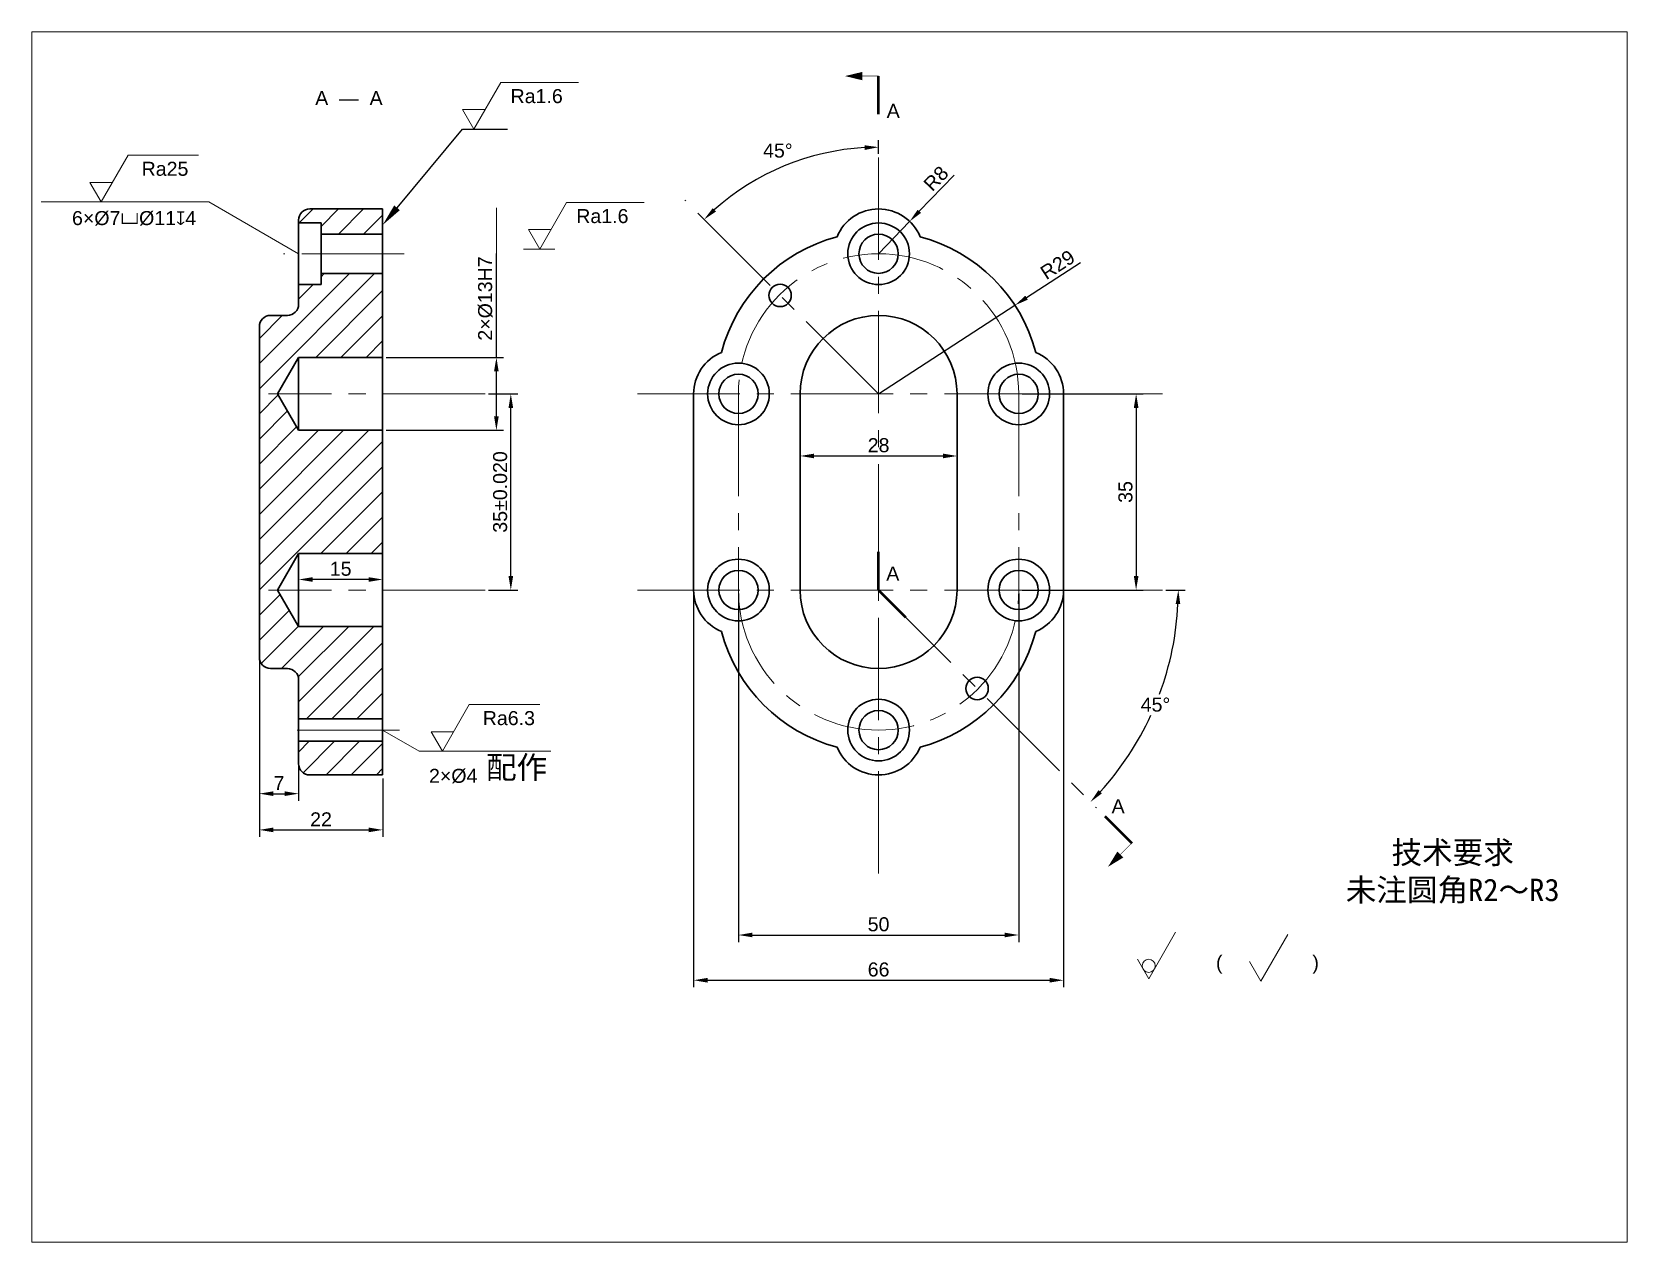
# Paper-space layout '布局1' of a CAD drawing. Header units: millimetres. Extents: x 26 to 231, y 20 to 176.
# The model-space entities are those that its viewports show. They can reach past a viewport. Long polylines and large blocks are cut down to what shows.
import ezdxf
from ezdxf import colors
from ezdxf.entities.mleader import LeaderData, LeaderLine
from ezdxf.math import Vec2, Vec3

# ---------------------------------------------------------------- set-up
doc = ezdxf.new("R2010")
doc.units = ezdxf.units.MM
doc.header["$LTSCALE"] = 0.5
doc.linetypes.add('CENTER2', pattern=[28.575, 19.05, -3.175, 3.175, -3.175])
for name, color, linetype, lineweight in [('中心线', 7, 'CENTER2', 15), ('剖面线', 7, 'Continuous', 15), ('尺寸线', 7, 'Continuous', 15), ('粗粗实线', 7, 'Continuous', 50), ('细实线', 7, 'Continuous', 15), ('轮廓线', 7, 'Continuous', 30)]:
    doc.layers.add(name, color=color, linetype=linetype, lineweight=lineweight)
doc.styles.get("Standard").update_dxf_attribs({"font": 'arial.ttf'})
doc.dimstyles.new('Annotative', dxfattribs={"dimscale": 0, "dimtxt": 2.5, "dimasz": 2.5, "dimexe": 1.25, "dimexo": 0.625, "dimtad": 1, "dimtxsty": 'Standard', "dimcen": 2.5, "dimadec": 0, "dimazin": 0, "dimtfac": 1, "dimtmove": 0, "dimatfit": 3, "dimfxl": 1, "dimarcsym": 0})
doc.dimstyles.new('ISO-25', dxfattribs={"dimtxt": 2.5, "dimasz": 2.5, "dimexe": 1.25, "dimexo": 0.625, "dimtad": 1, "dimtxsty": 'Standard', "dimcen": 2.5, "dimadec": 0, "dimazin": 0, "dimtfac": 1, "dimtmove": 0, "dimatfit": 3, "dimfxl": 1, "dimarcsym": 0})

psp = doc.layouts.new('布局1')

msp = doc.modelspace()

# ---------------------------------------------------------------- texts
at = {"layer": '尺寸线'}
for s, insert, char_height, attachment_point in [('Ra1.6', (2869.814, 2073.082), 2.5, 7), ('Ra25', (2803.989, 2062.647), 2.5, 1), ('6×%%C7{\\Fgdt|c0;v}%%C11{\\Fgdt|c0;x}4', (2813.723, 2053.852), 2.5, 3), ('Ra1.6', (2881.536, 2051.674), 2.5, 7), ('Ra6.3', (2864.853, 1964.624), 2.5, 1), ('{\\fSimSun|b0|i0|c134|p2;配作}', (2865.445, 1956.588), 4, 1), ('2×%%C4', (2855.262, 1954.326), 2.5, 1)]:
    msp.add_mtext(s, dxfattribs=dict(at, insert=insert, char_height=char_height, attachment_point=attachment_point))
at = {"layer": '尺寸线', "attachment_point": 1}
for s, width, insert, char_height in [('\\pxqc;{\\fSimSun|b0|i0|c134|p2;技术要求}\\P{\\fSimSun|b0|i0|c134|p2;未注圆角R2～R3}', 42.3532, (3016.733, 1941.394), 4), ('\\pxi-3,l4,t4;(^I          )', 28.07988, (2993.176, 1921.015), 2.5)]:
    msp.add_mtext_dynamic_manual_height_columns(s, width=width, gutter_width=12.5, heights=[0], dxfattribs=dict(at, insert=insert, char_height=char_height))
at = {"layer": '粗粗实线', "char_height": 2.5}
for s, width, insert, attachment_point in [('A  —  A', 16.84024, (2846.993, 2075.27), 3), ('A', 3.48404, (2936.932, 2072.99), 1), ('A', 3.48404, (2936.85, 1990.42), 1), ('A', 3.48404, (2977.055, 1948.898), 1)]:
    msp.add_mtext_dynamic_manual_height_columns(s, width=width, gutter_width=12.5, heights=[0], dxfattribs=dict(at, insert=insert, attachment_point=attachment_point))

# ---------------------------------------------------------------- blocks, each defined once
blk = doc.blocks.new('*D1')
at = {"layer": 'Defpoints', "color": 0, "transparency": 16777216}
for p in [(2910.48, 1986.23), (2960.48, 1986.23), (2960.48, 1924.67)]:
    blk.add_point(p, dxfattribs=at)
at = {"layer": '尺寸线', "color": 0, "lineweight": -2, "transparency": 16777216}
for p, q in [((2910.48, 1985.61), (2910.48, 1923.42)), ((2960.48, 1985.61), (2960.48, 1923.42)), ((2912.98, 1924.67), (2957.98, 1924.67))]:
    blk.add_line(p, q, dxfattribs=at)
at = {"layer": '尺寸线', "color": 0, "transparency": 16777216}
for points in [[(2912.98, 1925.09), (2912.98, 1924.26), (2910.48, 1924.67)], [(2957.98, 1925.09), (2957.98, 1924.26), (2960.48, 1924.67)]]:
    blk.add_solid(points, dxfattribs=at)
at = {"layer": '尺寸线', "color": 0, "transparency": 16777216, "insert": (2935.48, 1926.57), "char_height": 2.5, "attachment_point": 5}
blk.add_mtext('50', dxfattribs=at)
blk = doc.blocks.new('*D2')
at = {"layer": 'Defpoints', "color": 0, "transparency": 16777216}
for p in [(2902.48, 1986.23), (2968.48, 1986.23), (2968.48, 1916.6)]:
    blk.add_point(p, dxfattribs=at)
at = {"layer": '尺寸线', "color": 0, "lineweight": -2, "transparency": 16777216}
for p, q in [((2902.48, 1985.61), (2902.48, 1915.35)), ((2968.48, 1985.61), (2968.48, 1915.35)), ((2904.98, 1916.6), (2965.98, 1916.6))]:
    blk.add_line(p, q, dxfattribs=at)
at = {"layer": '尺寸线', "color": 0, "transparency": 16777216}
for points in [[(2904.98, 1917.02), (2904.98, 1916.18), (2902.48, 1916.6)], [(2965.98, 1917.02), (2965.98, 1916.18), (2968.48, 1916.6)]]:
    blk.add_solid(points, dxfattribs=at)
at = {"layer": '尺寸线', "color": 0, "transparency": 16777216, "insert": (2935.48, 1918.5), "char_height": 2.5, "attachment_point": 5}
blk.add_mtext('66', dxfattribs=at)
blk = doc.blocks.new('*D3')
at = {"layer": 'Defpoints', "color": 0, "transparency": 16777216}
for p in [(2892.45, 1986.23), (2935.48, 1986.23), (2986.12, 1986.23), (2981.79, 1959.5), (2974.34, 1947.38)]:
    blk.add_point(p, dxfattribs=at)
at = {"layer": '尺寸线', "color": 0, "lineweight": -2, "transparency": 16777216}
blk.add_line((2986.75, 1986.23), (2990.21, 1986.23), dxfattribs=at)
for start, end in [(339.6826, 357.3211), (317.6789, 335.2824)]:
    blk.add_arc((2935.48, 1986.23), 53.47, start, end, dxfattribs=at)
at = {"layer": '尺寸线', "color": 0, "transparency": 16777216}
for points in [[(2988.48, 1983.74), (2989.31, 1983.72), (2988.96, 1986.23)], [(2975.32, 1949.94), (2974.72, 1950.52), (2973.29, 1948.42)]]:
    blk.add_solid(points, dxfattribs=at)
at = {"layer": '尺寸线', "color": 0, "transparency": 16777216, "insert": (2984.89, 1965.77), "char_height": 2.5, "attachment_point": 5}
blk.add_mtext('45°', dxfattribs=at)
blk = doc.blocks.new('*D4')
at = {"layer": 'Defpoints', "color": 0, "transparency": 16777216}
for p in [(2960.48, 2021.23), (2960.48, 1986.23), (2981.43, 1986.23)]:
    blk.add_point(p, dxfattribs=at)
at = {"layer": '尺寸线', "color": 0, "lineweight": -2, "transparency": 16777216}
for p, q in [((2961.11, 2021.23), (2982.68, 2021.23)), ((2981.43, 2018.73), (2981.43, 1988.73)), ((2961.11, 1986.23), (2982.68, 1986.23))]:
    blk.add_line(p, q, dxfattribs=at)
at = {"layer": '尺寸线', "color": 0, "transparency": 16777216}
for points in [[(2981.02, 2018.73), (2981.85, 2018.73), (2981.43, 2021.23)], [(2981.02, 1988.73), (2981.85, 1988.73), (2981.43, 1986.23)]]:
    blk.add_solid(points, dxfattribs=at)
at = {"layer": '尺寸线', "color": 0, "transparency": 16777216, "insert": (2979.53, 2003.73), "char_height": 2.5, "attachment_point": 5, "rotation": 90}
blk.add_mtext('35', dxfattribs=at)
blk = doc.blocks.new('*D5')
at = {"layer": 'Defpoints', "color": 0, "transparency": 16777216}
for p in [(2949.48, 2010.15), (2921.48, 2003.73), (2949.48, 2003.73)]:
    blk.add_point(p, dxfattribs=at)
at = {"layer": '尺寸线', "color": 0, "lineweight": -2, "transparency": 16777216}
for p, q in [((2921.48, 2004.36), (2921.48, 2011.4)), ((2923.98, 2010.15), (2946.98, 2010.15)), ((2949.48, 2004.36), (2949.48, 2011.4))]:
    blk.add_line(p, q, dxfattribs=at)
at = {"layer": '尺寸线', "color": 0, "transparency": 16777216}
for points in [[(2923.98, 2010.57), (2923.98, 2009.74), (2921.48, 2010.15)], [(2946.98, 2010.57), (2946.98, 2009.74), (2949.48, 2010.15)]]:
    blk.add_solid(points, dxfattribs=at)
at = {"layer": '尺寸线', "color": 0, "transparency": 16777216, "insert": (2935.48, 2012.06), "char_height": 2.5, "attachment_point": 5}
blk.add_mtext('28', dxfattribs=at)
blk = doc.blocks.new('*D6')
at = {"layer": 'Defpoints', "color": 0, "transparency": 16777216}
for p in [(2959.8, 2037.04), (2935.48, 2021.23)]:
    blk.add_point(p, dxfattribs=at)
at = {"layer": '尺寸线', "color": 0, "lineweight": -2, "transparency": 16777216}
for p, q in [((2971.49, 2044.64), (2961.89, 2038.4)), ((2935.48, 2021.23), (2959.8, 2037.04))]:
    blk.add_line(p, q, dxfattribs=at)
at = {"layer": '尺寸线', "color": 0, "transparency": 16777216}
blk.add_solid([(2961.66, 2038.75), (2962.12, 2038.05), (2959.8, 2037.04)], dxfattribs=at)
at = {"layer": '尺寸线', "color": 0, "transparency": 16777216, "insert": (2967.42, 2044.27), "char_height": 2.5, "attachment_point": 5, "rotation": 33.0306}
blk.add_mtext('R29', dxfattribs=at)
blk = doc.blocks.new('*D7')
at = {"layer": 'Defpoints', "color": 0, "transparency": 16777216}
for p in [(2941.02, 2052.01), (2935.48, 2046.23)]:
    blk.add_point(p, dxfattribs=at)
at = {"layer": '尺寸线', "color": 0, "lineweight": -2, "transparency": 16777216}
for p, q in [((2948.94, 2060.25), (2942.75, 2053.81)), ((2935.48, 2046.23), (2941.02, 2052.01))]:
    blk.add_line(p, q, dxfattribs=at)
at = {"layer": '尺寸线', "color": 0, "transparency": 16777216}
blk.add_solid([(2942.45, 2054.1), (2943.05, 2053.52), (2941.02, 2052.01)], dxfattribs=at)
at = {"layer": '尺寸线', "color": 0, "transparency": 16777216, "insert": (2945.73, 2059.66), "char_height": 2.5, "attachment_point": 5, "rotation": 46.1841}
blk.add_mtext('R8', dxfattribs=at)
blk = doc.blocks.new('*D13')
at = {"layer": 'Defpoints', "color": 0, "transparency": 16777216}
for p in [(2924.09, 2063.75), (2935.48, 2063.42), (2900.94, 2055.78), (2935.48, 2021.23), (2935.48, 1933.67)]:
    blk.add_point(p, dxfattribs=at)
at = {"layer": '尺寸线', "color": 0, "lineweight": -2, "transparency": 16777216}
blk.add_line((2935.48, 2064.05), (2935.48, 2066.5), dxfattribs=at)
blk.add_arc((2935.48, 2021.23), 44.02, 93.2545, 131.7455, dxfattribs=at)
at = {"layer": '尺寸线', "color": 0, "transparency": 16777216}
for points in [[(2932.97, 2065.6), (2933, 2064.76), (2935.48, 2065.25)], [(2906.46, 2053.77), (2905.89, 2054.38), (2904.36, 2052.36)]]:
    blk.add_solid(points, dxfattribs=at)
at = {"layer": '尺寸线', "color": 0, "transparency": 16777216, "insert": (2917.51, 2064.63), "char_height": 2.5, "attachment_point": 5}
blk.add_mtext('45°', dxfattribs=at)
blk = doc.blocks.new('*D8')
at = {"layer": 'Defpoints', "color": 0, "transparency": 16777216}
for p in [(2865.27, 2021.23), (2869.86, 2021.23), (2865.27, 1986.23)]:
    blk.add_point(p, dxfattribs=at)
at = {"layer": '尺寸线', "color": 0, "lineweight": -2, "transparency": 16777216}
for p, q in [((2865.89, 2021.23), (2871.11, 2021.23)), ((2869.86, 1988.73), (2869.86, 2018.73)), ((2865.89, 1986.23), (2871.11, 1986.23))]:
    blk.add_line(p, q, dxfattribs=at)
at = {"layer": '尺寸线', "color": 0, "transparency": 16777216}
for points in [[(2869.45, 2018.73), (2870.28, 2018.73), (2869.86, 2021.23)], [(2869.45, 1988.73), (2870.28, 1988.73), (2869.86, 1986.23)]]:
    blk.add_solid(points, dxfattribs=at)
at = {"layer": '尺寸线', "color": 0, "transparency": 16777216, "insert": (2867.96, 2003.73), "char_height": 2.5, "attachment_point": 5, "rotation": 90}
blk.add_mtext('35%%P0.020', dxfattribs=at)
blk = doc.blocks.new('*D9')
at = {"layer": 'Defpoints', "color": 0, "transparency": 16777216}
for p in [(2847, 2027.73), (2867.29, 2027.73), (2847, 2014.73)]:
    blk.add_point(p, dxfattribs=at)
at = {"layer": '尺寸线', "color": 0, "lineweight": -2, "transparency": 16777216}
for p, q in [((2867.29, 2027.73), (2867.29, 2046.27)), ((2847.62, 2027.73), (2868.54, 2027.73)), ((2867.29, 2017.23), (2867.29, 2025.23)), ((2847.62, 2014.73), (2868.54, 2014.73))]:
    blk.add_line(p, q, dxfattribs=at)
at = {"layer": '尺寸线', "color": 0, "transparency": 16777216}
for points in [[(2866.87, 2025.23), (2867.7, 2025.23), (2867.29, 2027.73)], [(2866.87, 2017.23), (2867.7, 2017.23), (2867.29, 2014.73)]]:
    blk.add_solid(points, dxfattribs=at)
at = {"layer": '尺寸线', "color": 0, "transparency": 16777216, "insert": (2865.32, 2038.25), "char_height": 2.5, "attachment_point": 5, "rotation": 90}
blk.add_mtext('2×%%C13H7         ', dxfattribs=at)
blk = doc.blocks.new('*D10')
at = {"layer": 'Defpoints', "color": 0, "transparency": 16777216}
for p in [(2832, 1988.11), (2832, 1986.23), (2847, 1986.23)]:
    blk.add_point(p, dxfattribs=at)
at = {"layer": '尺寸线', "color": 0, "lineweight": -2, "transparency": 16777216}
for p, q in [((2832, 1986.86), (2832, 1989.36)), ((2844.5, 1988.11), (2834.5, 1988.11)), ((2847, 1986.86), (2847, 1989.36))]:
    blk.add_line(p, q, dxfattribs=at)
at = {"layer": '尺寸线', "color": 0, "transparency": 16777216}
for points in [[(2834.5, 1988.52), (2834.5, 1987.69), (2832, 1988.11)], [(2844.5, 1988.52), (2844.5, 1987.69), (2847, 1988.11)]]:
    blk.add_solid(points, dxfattribs=at)
at = {"layer": '尺寸线', "color": 0, "transparency": 16777216, "insert": (2839.5, 1990.01), "char_height": 2.5, "attachment_point": 5}
blk.add_mtext('15', dxfattribs=at)
blk = doc.blocks.new('*D11')
at = {"layer": 'Defpoints', "color": 0, "transparency": 16777216}
for p in [(2825, 1974.23), (2832, 1962.73), (2832, 1949.89)]:
    blk.add_point(p, dxfattribs=at)
at = {"layer": '细实线', "color": 0, "lineweight": -2, "transparency": 16777216}
for p, q in [((2825, 1973.61), (2825, 1948.64)), ((2832, 1962.11), (2832, 1948.64)), ((2827.5, 1949.89), (2829.5, 1949.89))]:
    blk.add_line(p, q, dxfattribs=at)
at = {"layer": '细实线', "color": 0, "transparency": 16777216}
for points in [[(2827.5, 1950.31), (2827.5, 1949.47), (2825, 1949.89)], [(2829.5, 1950.31), (2829.5, 1949.47), (2832, 1949.89)]]:
    blk.add_solid(points, dxfattribs=at)
at = {"layer": '细实线', "color": 0, "transparency": 16777216, "insert": (2828.5, 1951.77), "char_height": 2.5, "attachment_point": 5}
blk.add_mtext('7', dxfattribs=at)
blk = doc.blocks.new('*D12')
at = {"layer": 'Defpoints', "color": 0, "transparency": 16777216}
for p in [(2825, 1961.12), (2847, 1953.23), (2847, 1943.43)]:
    blk.add_point(p, dxfattribs=at)
at = {"layer": '细实线', "color": 0, "lineweight": -2, "transparency": 16777216}
for p, q in [((2825, 1960.5), (2825, 1942.18)), ((2847, 1952.61), (2847, 1942.18)), ((2827.5, 1943.43), (2844.5, 1943.43))]:
    blk.add_line(p, q, dxfattribs=at)
at = {"layer": '细实线', "color": 0, "transparency": 16777216}
for points in [[(2827.5, 1943.85), (2827.5, 1943.01), (2825, 1943.43)], [(2844.5, 1943.85), (2844.5, 1943.01), (2847, 1943.43)]]:
    blk.add_solid(points, dxfattribs=at)
at = {"layer": '细实线', "color": 0, "transparency": 16777216, "insert": (2836, 1945.31), "char_height": 2.5, "attachment_point": 5}
blk.add_mtext('22', dxfattribs=at)

# ---------------------------------------------------------------- dimensions: what is measured, and where the dimension line sits
at = {"layer": '尺寸线'}
for base, line1, line2, dimstyle, override, picture, middle in [((2924.089, 2063.752), ((2935.482, 2063.423), (2935.482, 1933.667)), ((2935.482, 2021.233), (2900.938, 2055.778)), 'Annotative', {"dimtad": 2, "dimtih": 1, "dimtoh": 0}, '*D13', (2917.509, 2064.625)), ((2981.792, 1959.496), ((2935.482, 1986.233), (2974.338, 1947.377)), ((2892.453, 1986.233), (2986.124, 1986.233)), 'ISO-25', {"dimtad": 0, "dimtih": 1}, '*D3', (2984.886, 1965.769))]:
    dim = msp.add_angular_dim_2l(base=base, line1=line1, line2=line2, dimstyle=dimstyle, override=override, dxfattribs=at)
    dim.commit()
    dim.dimension.update_dxf_attribs({"geometry": picture, "text_midpoint": middle})
for center, mpoint, picture, middle in [((2935.482, 2046.233), (2941.021, 2052.006), '*D7', (2947.106, 2058.347)), ((2935.482, 2021.233), (2959.795, 2037.041), '*D6', (2968.457, 2042.672))]:
    dim = msp.add_radius_dim(center=center, mpoint=mpoint, dimstyle='ISO-25', dxfattribs=at)
    dim.commit()
    dim.dimension.update_dxf_attribs({"geometry": picture, "text_midpoint": middle, "dimtype": 164})
for base, p1, p2, text, picture, middle in [((2867.287, 2027.733), (2846.995, 2014.733), (2846.995, 2027.733), '2×%%C<>H7         ', '*D9', (2865.316, 2038.252)), ((2869.862, 2021.233), (2865.268, 1986.233), (2865.268, 2021.233), '<>%%P0.020', '*D8', (2867.96, 2003.733))]:
    dim = msp.add_linear_dim(base=base, p1=p1, p2=p2, angle=90, text=text, dimstyle='ISO-25', dxfattribs=at)
    dim.commit()
    dim.dimension.update_dxf_attribs({"geometry": picture, "text_midpoint": middle})
for base, p1, p2, angle, picture, middle in [((2981.434, 1986.233), (2960.482, 2021.233), (2960.482, 1986.233), 90, '*D4', (2979.531, 2003.733)), ((2831.995, 1988.106), (2846.995, 1986.233), (2831.995, 1986.233), 180, '*D10', (2839.495, 1990.007))]:
    dim = msp.add_linear_dim(base=base, p1=p1, p2=p2, angle=angle, dimstyle='ISO-25', dxfattribs=at)
    dim.commit()
    dim.dimension.update_dxf_attribs({"geometry": picture, "text_midpoint": middle})
for base, p1, p2, picture, middle in [((2949.482, 2010.154), (2921.482, 2003.733), (2949.482, 2003.733), '*D5', (2935.482, 2012.055)), ((2968.482, 1916.599), (2902.482, 1986.233), (2968.482, 1986.233), '*D2', (2935.482, 1918.501)), ((2960.482, 1924.672), (2910.482, 1986.233), (2960.482, 1986.233), '*D1', (2935.482, 1926.574))]:
    dim = msp.add_linear_dim(base=base, p1=p1, p2=p2, dimstyle='ISO-25', dxfattribs=at)
    dim.commit()
    dim.dimension.update_dxf_attribs({"geometry": picture, "text_midpoint": middle})
at = {"layer": '细实线'}
for base, p1, p2, picture, middle in [((2831.995, 1949.891), (2824.995, 1974.233), (2831.995, 1962.733), '*D11', (2828.495, 1951.766)), ((2846.995, 1943.431), (2824.995, 1961.124), (2846.995, 1953.233), '*D12', (2835.995, 1945.311))]:
    dim = msp.add_linear_dim(base=base, p1=p1, p2=p2, dimstyle='ISO-25', dxfattribs=at)
    dim.commit()
    dim.dimension.update_dxf_attribs({"geometry": picture, "text_midpoint": middle})

# ---------------------------------------------------------------- hatches: boundary and pattern name
at = {"layer": '剖面线'}
h = msp.add_hatch(dxfattribs=at)
h.set_pattern_fill('ANSI31', color=256)
h.set_pattern_definition([(45, (12.5718, 0), (-2.245064, 2.245064), [])])
h.paths.add_polyline_path([(2833.995, 2054.233, 0.4142136), (2831.995, 2052.233), (2831.995, 2051.733), (2835.995, 2051.733), (2835.995, 2049.733), (2846.995, 2049.733), (2846.995, 2054.233)])
h.paths.add_polyline_path([(2846.995, 2027.733), (2846.995, 2042.733), (2835.995, 2042.733), (2835.995, 2040.733), (2831.995, 2040.733), (2831.995, 2037.233, -0.4142136), (2829.995, 2035.233), (2826.995, 2035.233, 0.4142136), (2824.995, 2033.233), (2824.995, 1974.233, 0.4142136), (2826.995, 1972.233), (2829.995, 1972.233, -0.4142136), (2831.995, 1970.233), (2831.995, 1963.233), (2846.995, 1963.233), (2846.995, 1979.733), (2831.995, 1979.733), (2828.242, 1986.233), (2831.995, 1992.733), (2846.995, 1992.733), (2846.995, 2014.733), (2831.995, 2014.733), (2828.242, 2021.233), (2831.995, 2027.733)])
h.paths.add_polyline_path([(2831.995, 1959.233), (2831.995, 1955.233, 0.4142136), (2833.995, 1953.233), (2846.995, 1953.233), (2846.995, 1959.233)])

# ---------------------------------------------------------------- linework, layer by layer
at = {"layer": '中心线'}
for p, q in [((2935.482, 2063.423), (2935.482, 1933.667)), ((2935.482, 2021.233), (2900.938, 2055.778)), ((2850.816, 2046.233), (2829.28, 2046.233)), ((2865.268, 2021.233), (2826.642, 2021.233)), ((2892.453, 2021.233), (2986.124, 2021.233)), ((2910.482, 2021.233), (2910.482, 1986.233)), ((2960.482, 2021.233), (2960.482, 1986.233)), ((2865.268, 1986.233), (2826.642, 1986.233)), ((2892.453, 1986.233), (2986.124, 1986.233)), ((2935.482, 1986.233), (2974.338, 1947.377)), ((2850.011, 1961.233), (2829.682, 1961.233))]:
    msp.add_line(p, q, dxfattribs=at)
for centre, start, end in [((2935.482, 2021.233), 0, 180), ((2935.482, 1986.233), 180, 0)]:
    msp.add_arc(centre, 25, start, end, dxfattribs=at)
at = {"layer": '尺寸线'}
for p, q in [((2865.311, 2071.956), (2861.27, 2071.956)), ((2863.29, 2068.456), (2861.27, 2071.956)), ((2796.785, 2055.479), (2801.59, 2063.802)), ((2801.59, 2063.802), (2814.157, 2063.802)), ((2796.785, 2055.479), (2794.764, 2058.979)), ((2794.764, 2058.979), (2798.806, 2058.979)), ((2815.98, 2055.479), (2786.057, 2055.479)), ((2831.995, 2046.233), (2815.98, 2055.479)), ((2867.287, 2046.27), (2867.287, 2054.448)), ((2877.033, 2050.549), (2872.992, 2050.549)), ((2875.013, 2047.049), (2872.992, 2050.549)), ((2857.649, 1957.456), (2862.454, 1965.779)), ((2862.454, 1965.779), (2875.021, 1965.779)), ((2857.649, 1957.456), (2855.628, 1960.956)), ((2855.628, 1960.956), (2859.669, 1960.956)), ((2983.674, 1916.839), (2988.479, 1925.161)), ((3003.666, 1916.432), (3008.471, 1924.754)), ((2983.674, 1916.839), (2981.653, 1920.339)), ((3003.666, 1916.432), (3001.645, 1919.932))]:
    msp.add_line(p, q, dxfattribs=at)
msp.add_circle((2983.674, 1919.172), 1.167, dxfattribs=at)
at = {"layer": '粗粗实线'}
for p, q in [((2935.482, 2071.121), (2935.482, 2077.942)), ((2935.482, 1986.233), (2935.482, 1993.055)), ((2935.482, 1986.233), (2940.306, 1981.41)), ((2975.824, 1945.891), (2980.648, 1941.068))]:
    msp.add_line(p, q, dxfattribs=at)
at = {"layer": '细实线'}
for p, q in [((2863.29, 2068.456), (2868.095, 2076.779)), ((2868.095, 2076.779), (2881.942, 2076.779)), ((2875.013, 2047.049), (2879.818, 2055.371)), ((2879.818, 2055.371), (2893.665, 2055.371)), ((2872.096, 2047.049), (2877.744, 2047.049)), ((2846.995, 1961.233), (2853.537, 1957.456)), ((2853.537, 1957.456), (2877.002, 1957.456))]:
    msp.add_line(p, q, dxfattribs=at)
for points in [[(2932.605, 2077.942, 1.5, 0, 0), (2929.493, 2077.942, 1.887, 1.887, 0)], [(2935.482, 2077.942, 0.1, 0.1, 0), (2932.605, 2077.942, 1.887, 1.887, 0)], [(2980.648, 1941.068, 0.1, 0.1, 0), (2978.613, 1939.033, 1.887, 1.887, 0)], [(2978.613, 1939.033, 1.5, 0, 0), (2976.413, 1936.833, 1.887, 1.887, 0)]]:
    msp.add_lwpolyline(points, format="xyseb", dxfattribs=at)
at = {"layer": '轮廓线'}
for p, q in [((2831.995, 2037.233), (2831.995, 2052.233)), ((2833.995, 2054.233), (2846.995, 2054.233)), ((2846.995, 2054.233), (2846.995, 1953.233)), ((2831.995, 2051.733), (2835.995, 2051.733)), ((2835.995, 2051.733), (2835.995, 2046.233)), ((2846.995, 2049.733), (2835.995, 2049.733)), ((2835.995, 2040.733), (2835.995, 2046.233)), ((2831.995, 2040.733), (2835.995, 2040.733)), ((2846.995, 2042.733), (2835.995, 2042.733)), ((2829.995, 2035.233), (2826.995, 2035.233)), ((2824.995, 1974.233), (2824.995, 2033.233)), ((2831.995, 2027.733), (2828.242, 2021.233)), ((2846.995, 2027.733), (2831.995, 2027.733)), ((2831.995, 2027.733), (2831.995, 2021.233)), ((2831.995, 2014.733), (2828.242, 2021.233)), ((2831.995, 2014.733), (2831.995, 2021.233)), ((2902.482, 2021.233), (2902.482, 2003.733)), ((2921.482, 2021.233), (2921.482, 1986.233)), ((2949.482, 2021.233), (2949.482, 1986.233)), ((2968.482, 2021.233), (2968.482, 2003.733)), ((2846.995, 2014.733), (2831.995, 2014.733)), ((2902.482, 1986.233), (2902.482, 2003.733)), ((2968.482, 1986.233), (2968.482, 2003.733)), ((2831.995, 1992.733), (2828.242, 1986.233)), ((2846.995, 1992.733), (2831.995, 1992.733)), ((2831.995, 1992.733), (2831.995, 1986.233)), ((2831.995, 1979.733), (2828.242, 1986.233)), ((2831.995, 1979.733), (2831.995, 1986.233)), ((2846.995, 1979.733), (2831.995, 1979.733)), ((2829.995, 1972.233), (2826.995, 1972.233)), ((2831.995, 1970.233), (2831.995, 1955.233)), ((2846.995, 1963.233), (2831.995, 1963.233)), ((2846.995, 1959.233), (2831.995, 1959.233)), ((2833.995, 1953.233), (2846.995, 1953.233))]:
    msp.add_line(p, q, dxfattribs=at)
for centre, radius in [((2935.482, 2046.233), 5.5), ((2935.482, 2046.233), 3.5), ((2917.905, 2038.81), 2), ((2910.482, 2021.233), 5.5), ((2960.482, 2021.233), 5.5), ((2910.482, 2021.233), 3.5), ((2960.482, 2021.233), 3.5), ((2910.482, 1986.233), 5.5), ((2910.482, 1986.233), 3.5), ((2960.482, 1986.233), 5.5), ((2960.482, 1986.233), 3.5), ((2953.059, 1968.656), 2), ((2935.482, 1961.233), 5.5), ((2935.482, 1961.233), 3.5)]:
    msp.add_circle(centre, radius, dxfattribs=at)
for centre, radius, start, end in [((2833.995, 2052.233), 2, 90, 180), ((2935.482, 2046.233), 8, 22.33368, 157.66632), ((2935.482, 2021.233), 29, 104.78358, 165.21642), ((2935.482, 2021.233), 29, 14.78358, 75.21642), ((2826.995, 2033.233), 2, 90, 180), ((2829.995, 2037.233), 2, 270, 0), ((2935.482, 2021.233), 14, 0, 180), ((2910.482, 2021.233), 8, 112.33368, 180), ((2960.482, 2021.233), 8, 0, 67.66632), ((2910.482, 1986.233), 8, 180, 247.66632), ((2935.482, 1986.233), 14, 180, 0), ((2960.482, 1986.233), 8, 292.33368, 0), ((2935.482, 1986.233), 29, 194.78358, 255.21642), ((2935.482, 1986.233), 29, 284.78358, 345.21642), ((2826.995, 1974.233), 2, 180, 270), ((2829.995, 1970.233), 2, 0, 90), ((2935.482, 1961.233), 8, 202.33368, 337.66632), ((2833.995, 1955.233), 2, 180, 270)]:
    msp.add_arc(centre, radius, start, end, dxfattribs=at)

msp.set_redraw_order([(e.dxf.handle, doc.entitydb.next_handle()) for e in msp.query("TEXT MTEXT ATTDEF DIMENSION ARC_DIMENSION")])  # texts and dimensions are drawn at this point

# ---------------------------------------------------------------- leaders
at = {"layer": '细实线'}
ml = msp.add_multileader_mtext('Standard', dxfattribs=at)
ml.set_content('', color=256)
ml.set_leader_properties()
ml.build(insert=Vec2(0, 0))
ctx = ml.context
ctx.base_point, ctx.plane_origin = Vec3(2869.27, 2068.456), Vec3(2846.995, 2054.233)
notes = []
notes.append((ctx, [(0, (1, 1, 0), (2861.27, 2068.456), (1, 0), 8, [(0, [(2846.995, 2051.369)], 0, [])])]))
ctx.mtext.insert, ctx.mtext.flow_direction = Vec3(2871.27, 2070.456), 5
for ctx, leaders in notes:
    for number, flags, end, landing, length, lines in leaders:
        leader = LeaderData()
        leader.index, (leader.has_last_leader_line, leader.has_dogleg_vector, leader.attachment_direction) = number, flags
        leader.last_leader_point, leader.dogleg_vector, leader.dogleg_length = Vec3(end), Vec3(landing), length
        for number, points, colour, breaks in lines:
            line = LeaderLine()
            line.index, line.vertices, line.color, line.breaks = number, Vec3.list(points), colors.encode_raw_color(colour), breaks
            leader.lines.append(line)
        ctx.leaders.append(leader)

# ---------------------------------------------------------------- viewports
at = {"layer": '轮廓线'}
psp.add_viewport(center=(128.5, 97.5), size=(205.6, 156), view_center_point=(2926.722, 1977.849), view_height=215.95419, dxfattribs=at)

doc.saveas('drawing.dxf')
